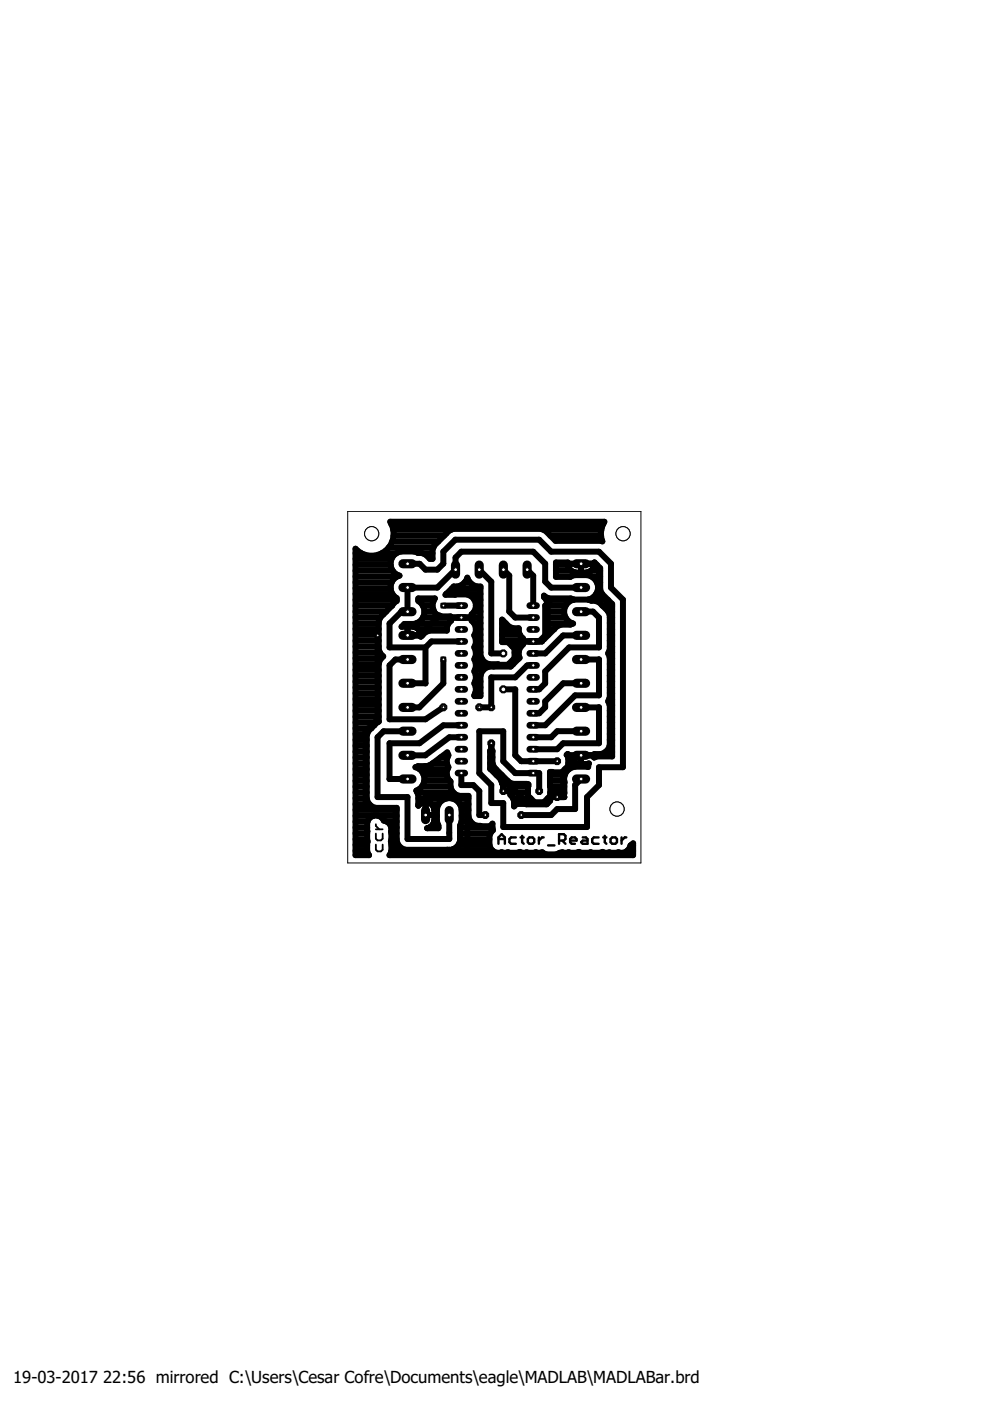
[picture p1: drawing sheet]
<svg xmlns="http://www.w3.org/2000/svg" width="210mm" height="297mm" viewBox="0 0 210 297" stroke-linecap="round" stroke-linejoin="round" font-family="sans-serif">
<defs><g id="words">
<g font-size="3.5">
<text x="2.8" y="293.2">19-03-2017</text>
<text x="21.9" y="293.2">22:56 mirrored C:\Users\Cesar Cofre\Documents\eagle\MADLAB\MADLABar.brd</text>
</g>
</g></defs>
<g fill="none" stroke="#000" stroke-width=".51">
<path d="M105.7 178.9v-1.4l.7-.6 .6 .6v1.4M105.7 177.9h1.3M109.4 177.5h-1l-.4 .4v.7l.4 .3h1M110.4 177.5h.6M110.7 177.2v1.4l.3 .3M112.2 177.5h.7l.4 .4v.7l-.4 .3h-.7l-.3-.3v-.7zM114.3 177.5v1.4M115.3 177.5h-.4l-.6 .7M116.2 179.2h1.4M118.5 178.2h1l.4-.3v-.7l-.4-.3h-1v2M119.2 178.2l.7 .7M120.9 178.2h1.3v-.3l-.3-.4h-.7l-.3 .4v.7l.3 .3h.7"/>
<path d="M123.5 177.5h.7l.4 .4v1h-1.1l-.3-.3 .3-.4h1.1M126.9 177.5h-1l-.3 .4v.7l.3 .3h1M127.9 177.5h.7M128.2 177.2v1.4l.4 .3M129.8 177.5h.7l.3 .4v.7l-.3 .3h-.7l-.3-.3v-.7zM131.8 177.5v1.4M132.8 177.5h-.3l-.7 .7"/>
</g>
<path d="M79.7 174.8v.3l.7 .7M79.7 176.7v1.1l.4 .4h.7l.3-.4v-1.1M79.7 179.1v1l.4 .4h.7l.3-.4v-1M79.7 175.8h1.4" fill="none" stroke="#000" stroke-width=".38"/>
<g fill="none" stroke="#000" stroke-width="1.3">
<path d="M75.4 119.8h7.4M75.4 118.5h7.6M75.4 117.3h1.2M75.7 116.7h.1M75.7 116.7l1.1 .7M75.7 116.7l-.3-.4v65h2.9l-.4-.8v-6.1a1.85 1.85 0 0 1 1.6-1.5 1.85 1.85 0 0 1 1.9 1.1 1.8 1.8 0 0 1 1.6 1.5M76.8 117.4h.1M76.8 117.4l1.3 .4h1.3l1.3-.4M80.7 117.4h.1M81 117.3h3.1M81.9 116.7h.1M81.9 116.7l-1.2 .7"/>
<path d="M82.4 116.1h9.5M83 111.1h44.9M83 118.5a2.61 2.61 0 0 0 1.7 3.5 2.6 2.6 0 0 0-1.9 2.2 2.6 2.6 0 0 0 1.3 2.6v.6l-3.5 3.5-.3 .8v6l.3 .9 .7 .6-.7 .6-.3 .8v12.4l-.3 .1-1.9 1.9-.3 .9v13.6l.3 .8 .7 .6 .8 .4h4.5v7.1l.4 .8M83.1 114.8h9.8M83.4 112.3h12.2M83.4 113.6h10.8M86.4 119.5h2.6l1.2 1.3h2.5l1.3-1.3v-2.5l2.5-2.6h17.8l2.6 2.6h10.1l2.5 2.5v5.1l2.6 2.5v35.6h-5.1v3.8l-2.5 2.5v6.3h-17.8v-5h-2.5v-3.8l-2.6-2.6v-8.9h5.1v6.4l2.5 2.5h5.1v3.8M89.5 117.3h2.2M115.2 112.3h12.3M116.7 113.6h10.7M117.9 119.8h2.5M120.4 119.5h5.6"/>
<path d="M123.2 119.5v1.9M123.2 119.8h.1M125.8 119.5l1.2 1.3v5.1M126 119.8h.6M127.6 114.5l.1 .3-9.9-.1-2.2-2.2-.8-.4h-18.7l-.9 .4-3.1 3.2-.4 .8v2h-.6l-.8-.9-.9-.4h-.8a5.6 5.6 0 0 0-4.2-.1l-.6 .3-.8 1.1M127.6 111.8v.1M127.6 114.5h.1M127.6 111.8l-.2 1.4 .2 1.3M127.6 111.8l.5-1.2h-45.4a4.7 4.7 0 0 1-.8 6.1M75.4 139.6h5.5M75.4 138.3h5.1M75.4 137.1h4.9"/>
<path d="M75.4 135.8h4.9M75.4 134.6h4.9M75.4 133.4h4.9M75.4 132.1h4.9M75.4 130.9h5.3M75.4 129.7h6.5M75.4 128.4h7.7M75.4 127.2h8.7M75.4 125.9h7.8M75.4 124.7h7.4M75.4 123.5h7.6M75.4 122.2h8.8"/>
<path d="M75.4 121h7.8M80.1 134.7v17.8l-2.6 2.5v15.3l1.3 1.2h5.1v8.9h15.2v-11.4h-8.9v3.8M86.4 124.6h.1M86.4 124.6v5.1h-1.3l-2.5 2.5v5.1h7.6M86.4 132.9v1.8M86.4 139.8h-2.6l-1.2 1.3v11.4h7.6l3.8-2.5M86.4 134.7h2.8M86.4 134.6h.1M86.4 133.4h.1M86.4 124.6h6.3l3.9-3.8v-2.6l1.2-1.2h15.3l2.5 2.5v3.8l1.3 1.3h6.3M88.3 132.1h6.8M88.6 133.4h6.1"/>
<path d="M88.7 127.2h3.3M89 134.7l3.7-3.8h8.9v10.2h6.4l1.2-1.3v-3.8h5.7M89.2 134.6h.4M89.6 128.4h2.1M89.7 130.9h5.8M90 129.7h2M90.2 137.3v7.6h-3.8M94 139.8v5.1l-5.1 5.1h-2.5M94 128.4h3.8M94.6 125.9h7.3M94.7 125.9h.1M95.1 132.1l-.4 .9v.7h-3.7l-.8 .4-.9 .9-.1-.4"/>
<path d="M95.1 132.1l.6-.5-.2-.9h-1.9a2.43 2.43 0 0 1-1.4-3.8h-3.5v.5a2.62 2.62 0 0 1 1.2 2.8 2.62 2.62 0 0 1-2.2 2.1h-2l-.6 .6h2.4a1.84 1.84 0 0 1 1.7 1.7M95.8 124.7h6.1M97.8 136h-6.3l-1.3 1.3M97.8 130.9v.1M98.5 123.5h1.1M100.1 130.9h1.8M100.5 132.1h1.4M100.6 129.7h1.3M100.6 127.2h1.3M100.6 134.6h1.3M100.6 137.1h1.3M100.7 139.6h1.4"/>
<path d="M100.9 138.3h1M100.9 135.8h1M100.9 133.4h1M100.9 128.4h1M101.6 120.8l2.6 2.5v15.2h2.5M106.4 135.8h4.3M106.4 134.6h3.9M106.4 133.4h3.6M106.4 132.1h.8M106.7 120.8l1.3 1.2v7.7l1.2 1.2h3.9M108.6 137.1h1.8M109.1 139.6h1"/>
<path d="M109.1 138.3h.9M110.7 135.9l.1-.5a2.42 2.42 0 0 1-.8-2.2h-1.2l-.9-.3-1.5-1.5v4.7h1.3l1.4 1.4v2l-1.4 1.4-4-.1-.8-.3-.7-.7-.3-.8v-14.6a2.6 2.6 0 0 1-2.8-1.9 2.62 2.62 0 0 1-2.9 1.9l-1.8 1.7 4.6-.1a2.44 2.44 0 0 1 1.9 1.9 2.44 2.44 0 0 1-.9 2.4v1.3a2.47 2.47 0 0 1 .6 3.1l.3 .8v1l-.3 .8 .3 .8v.9l-.3 .8 .3 .8v.9l-.3 .8 .3 .9v.9l-.3 .8 .3 .8v.9l-.3 1M110.7 135.9l.1 .7a2.48 2.48 0 0 0-.6 2.9l-1.9 1.8h-4.6l-.8 .4-.7 .6-.3 .9v4.4h-1.3M111.8 120.8l1.3 1.3v6.3M113.1 136h.1M114.9 136h.1M115.3 126.3l1.1 .6h4.6l.7 .2a2.61 2.61 0 0 0-2.1 2.5 2.61 2.61 0 0 0 1.9 2.6l-.6 .2h-2l-.8 .4-2.8 2.8-.1-.2a2.39 2.39 0 0 0 .6-3.2l.3-.8v-.9l-.3-.8a2.29 2.29 0 0 0-.5-3.1zM115.8 129.7h3.8M115.8 132.1h5.5M115.8 127.2h5.7M115.8 134.6h.5M116.1 133.4h1.4"/>
<path d="M116.1 130.9h3.8M116.1 128.4h3.9M117.5 133.4v.1M117.9 122.2h3.1M117.9 121h3.2M123.2 129.7h2.5l1.3 1.2v6.4h-6.3l-5.1 5v2.6l-1.3 1.3h-1.2M123.2 124.6h.1M123.2 121h.1M123.2 134.7h-3.8l-3.8 3.8h-2.5M123.2 139.8h3.8M124.9 127.2h4M125.3 121h2"/>
<path d="M125.4 122.2h1.9M126.4 125.9h1.3M126.6 123.5h.7M126.8 124.7h.5M127 125.9l-1.3 1.2h-8.8l-1.3 1.3v6.3l-1.3 1.3M127 139.8v7.6h-5.1l-6.3 6.4h-2.5M127 125.9l2.5 2.5v31.7h-9.1M127 139.8h.1M127.7 128.4h2.1M128.9 129.7h.9M129.1 138.3h.7M129.3 139.6h.5"/>
<path d="M129.3 137.1h.5M129.3 135.8h.5M129.3 134.6h.5M129.3 133.4h.5M129.3 132.1h.5M129.3 130.9h.5M75.4 159.4h2.4M75.4 158.1h2.4M75.4 156.9h2.4M75.4 155.6h2.5M75.4 154.4h3.3M75.4 153.2h4.6"/>
<path d="M75.4 151.9h4.9M75.4 150.7h4.9M75.4 149.5h4.9M75.4 148.2h4.9M75.4 147h4.9M75.4 145.8h4.9M75.4 144.5h4.9M75.4 143.3h4.9M75.4 142h4.9M75.4 140.8h4.9M78.8 154.4h.1M79.4 153.8h.1"/>
<path d="M86.4 155h-5.1l-1.2 1.3v12.7h6.3v8.9h8.9l-.1-5.1M97.8 153.8h-3.8l-5.1 3.8h-6.3v7.6h3.8M97.8 156.3h-2.5l-5.1 3.8h-3.8M100.6 147.6h.1M100.7 142h1.8M100.7 144.5h1.2M100.7 147h1.2M100.9 145.8h1M100.9 143.3h1M100.9 140.8h2.7M103.9 159.4h.5M104.2 157.6v5.1l2.5 2.5v2.5"/>
<path d="M104.2 157.6h.1M104.2 158.1h.1M106.7 146.2h2.5v13.9l1.3 1.3h7.6M107.8 140.8h1M113.1 141.1h-1.3l-2.6 2.5h-5v6.4h-2.6M123.2 144.9h-3.8l-3.8 3.8v1.3l-1.3 1.2h-1.2M123.2 150h3.8v7.6h-7.6l-1.3 1.3h-5M123.2 155h-5l-1.3 1.3h-3.8M128.5 159.4h1.3M129.2 148.2h.6M129.3 158.1h.5M129.3 149.5h.5"/>
<path d="M129.3 149.5l-.4-.8 .4-.8v-8.5l-.4-.9 .4-.8v-7.2l-.4-.9-1.9-1.9-.8-.3h-.8l-.7-.3a2.63 2.63 0 0 0 2.1-2.6 2.63 2.63 0 0 0-2.3-2.6h-2.6l-1 .4h-3v-3h2.5a1.87 1.87 0 0 0 1.7 2.1h2.2a1.87 1.87 0 0 0 1.7-2.1l1.3 1.2v4.5l.3 .9 2.2 2.2v32.3h-3.2l-.6 .2M129.3 149.5v8.5a2.56 2.56 0 0 1-3.3 1.9v.7M129.3 156.9h.5M129.3 155.6h.5M129.3 154.4h.5M129.3 153.2h.5M129.3 151.9h.5M129.3 150.7h.5M129.3 147h.5M129.3 145.8h.5M129.3 144.5h.5M129.3 143.3h.5"/>
<path d="M129.3 142h.5M129.3 140.8h.5M75.4 170.5h2.9M75.4 169.2h2.4M75.4 179.2h2.5M75.4 177.9h2.5M75.4 176.7h2.5M75.4 175.5h2.5M75.4 174.2h2.5M75.4 173h3.8M75.4 171.7h8.7M75.4 168h2.4"/>
<path d="M75.4 166.8h2.4M75.4 165.5h2.4M75.4 164.3h2.4M75.4 163.1h2.4M75.4 161.8h2.4M75.4 160.6h2.4M80.2 173h3.9M82 174.2h2.1M83 175.5h1.1M83 175.5v5l-.4 .8h51.6v-2.5l-.3 .4M83 179.2h1.5M83 177.9h1.1"/>
<path d="M83 176.7h1.1M88.5 168h7.6M88.7 170.5h.3M88.7 170.8h.1M88.7 170.8a1.85 1.85 0 0 1 2-.7 1.85 1.85 0 0 1 1.4 1.6M88.7 169.2h6.1M88.9 163.1h6M89 163.1l-.9-.4a2.7 2.7 0 0 1 2.2-.2l1.2-.4 3.3-2.6 .3 .6-.4 .8v1l.4 .8a2.27 2.27 0 0 0 .4 3 2.44 2.44 0 0 0 1.9 3h1.9v4.6a2.44 2.44 0 0 0 2.6 1.9h2l.5-.6 .1 1.4-.4 .5-.3 .7v2.1a1.9 1.9 0 0 0 2.6 1.4l.3 .1 1-.1 .3 .1h1.7l.5-.2 .5 .2h2.6l.3-.1 1 .1 .4-.1 .8 .4h2.1l1.3-.4 .3 .1 1.1-.1 .2 .1h1.5l.4-.2 .5 .2h1.7l.3-.1 .3 .1h1.8l.4-.2 .5 .2h2.7l.2-.1a1.85 1.85 0 0 0 2.6-1.4M89 163.1a2.63 2.63 0 0 1 .5 3.7M89.5 166.8l-1.2 .8 .4 1v2.2M89.5 166.8h6M89.8 164.3h4.9"/>
<path d="M90 165.5h5.4M90.2 170.5h.1M90.2 172.8h1.9M90.2 171.7h.1M90.6 175.6h2.4v-.6a5.7 5.7 0 0 1-.2-4.2 2.64 2.64 0 0 1 2.8-1.6 2.64 2.64 0 0 1 2.3 2.3v2.6l-.4 .9 .1 3.3M91 175.5h2M91.1 175.4l-.5 .2M91.5 170.5h1.5M91.7 161.8h3M92 174.2h.7M92.1 171.7v2.2a1.75 1.75 0 0 1-1 1.5M92.1 173h.5"/>
<path d="M92.1 171.7h.5M93.4 160.6h1.5M95.7 169.2h3.6M97.2 179.2h.1M97.2 179.2h6.6M97.5 170.5h1.8M97.5 176.7h6.5M97.5 175.5h6.9M97.6 178.3v.1a2.39 2.39 0 0 1-1.8 1.8h-9.9l-.8-.4-.6-.6M97.6 177.9h6.2M97.6 178.3h.1M97.8 163.9v2.6h2.6l1.2 1.2v5.1h1.3"/>
<path d="M97.9 174.2h1.9M97.9 173h1.4M97.9 171.7h1.4M103.9 161.8h.5M103.9 160.6h.5M104 163.1h1.2M104.4 161.8v-2.6h-.5v3.8l2.2 2.2 .3 .9h1l.9 1v1.3l-.1 .1 .4 .5 .4 .8v1.2l.5-.5h2.1M104.4 161.8l.4 .9 3.1 3.2 .9 .3h2.9l.3 .1v.5M105.2 164.3h1.2M106.3 165.5h1.3M106.7 167.7h2.5l2.6 2.6h3.8l1.3-1.3M106.7 166.8h.1"/>
<path d="M108 166.8h4M108.3 168h3.7M108.8 169.2h3.7M109 170.5h.5M112 166.8v1.9l1.3 1.4h2l1.2-1.2v.8l.1 .1-.7 .7h-4.4M116.1 169.2h.4M116.5 169h3.2M116.6 165.5h3M116.6 164.3h3.2M116.7 168h.1M116.7 166.8h3M118.1 167.4v1.6"/>
<path d="M118.1 168h.1M119.4 168h.3M119.6 165.5l.1 2.8-.9-.9h-1.3l-.8 .8v-1.4M119.8 163.1h.8M120.1 160.1l.3-.2v.4zM120.5 161.8h1M120.6 163.1a2.75 2.75 0 0 0-1 2.4M120.6 163.1l1.3-.5h2.8l.2-.7-2.8 .1a1.81 1.81 0 0 1-1.6-1.2v1.6l-1.4 1.3h-2.5l.1 3.1M121.9 160.1v1.3l-2.5 2.5v5.1M123.2 160.1v1.9M123.2 165.2l-1.3 1.2v5.1h-3.8l-1.2 1.3h-6.4M123.2 161.8h.1"/>
<path d="M123.2 160.6h.1M126 160.6h.1M128.3 160.1h-.1M133.7 179.2v.1M133.9 179.2h-.2M133.9 179.2h.3M75.4 180.4h2.5M83 180.4h21.5M133 180.4h1.2"/>
</g>
<path d="M111.8 119.8v1.9" fill="none" stroke="#000" stroke-width="1.9"/>
<circle cx="111.8" cy="120.8" r=".4" fill="#fff" stroke="#000" stroke-width=".21"/>
<path d="M106.7 119.8v1.9" fill="none" stroke="#000" stroke-width="1.9"/>
<circle cx="106.7" cy="120.8" r=".4" fill="#fff" stroke="#000" stroke-width=".21"/>
<path d="M122.2 134.7h2" fill="none" stroke="#000" stroke-width="1.9"/>
<circle cx="123.2" cy="134.7" r=".4" fill="#fff" stroke="#000" stroke-width=".21"/>
<path d="M122.2 129.7h2" fill="none" stroke="#000" stroke-width="1.9"/>
<circle cx="123.2" cy="129.7" r=".4" fill="#fff" stroke="#000" stroke-width=".21"/>
<path d="M85.4 139.8h2" fill="none" stroke="#000" stroke-width="1.9"/>
<circle cx="86.4" cy="139.8" r=".4" fill="#fff" stroke="#000" stroke-width=".21"/>
<path d="M85.4 144.9h2" fill="none" stroke="#000" stroke-width="1.9"/>
<circle cx="86.4" cy="144.9" r=".4" fill="#fff" stroke="#000" stroke-width=".21"/>
<path d="M122.2 144.9h2" fill="none" stroke="#000" stroke-width="1.9"/>
<circle cx="123.2" cy="144.9" r=".4" fill="#fff" stroke="#000" stroke-width=".21"/>
<path d="M122.2 139.8h2" fill="none" stroke="#000" stroke-width="1.9"/>
<circle cx="123.2" cy="139.8" r=".4" fill="#fff" stroke="#000" stroke-width=".21"/>
<path d="M122.2 155h2" fill="none" stroke="#000" stroke-width="1.9"/>
<circle cx="123.2" cy="155" r=".4" fill="#fff" stroke="#000" stroke-width=".21"/>
<path d="M122.2 150h2" fill="none" stroke="#000" stroke-width="1.9"/>
<circle cx="123.2" cy="150" r=".4" fill="#fff" stroke="#000" stroke-width=".21"/>
<path d="M101.6 119.8v1.9" fill="none" stroke="#000" stroke-width="1.9"/>
<circle cx="101.6" cy="120.8" r=".4" fill="#fff" stroke="#000" stroke-width=".21"/>
<path d="M96.6 119.8v1.9" fill="none" stroke="#000" stroke-width="1.9"/>
<circle cx="96.6" cy="120.8" r=".4" fill="#fff" stroke="#000" stroke-width=".21"/>
<path d="M85.4 119.5h2" fill="none" stroke="#000" stroke-width="1.9"/>
<circle cx="86.4" cy="119.5" r=".4" fill="#fff" stroke="#000" stroke-width=".21"/>
<path d="M85.4 124.6h2" fill="none" stroke="#000" stroke-width="1.9"/>
<circle cx="86.4" cy="124.6" r=".4" fill="#fff" stroke="#000" stroke-width=".21"/>
<path d="M85.4 129.7h2" fill="none" stroke="#000" stroke-width="1.9"/>
<circle cx="86.4" cy="129.7" r=".4" fill="#fff" stroke="#000" stroke-width=".21"/>
<path d="M85.4 134.7h2" fill="none" stroke="#000" stroke-width="1.9"/>
<circle cx="86.4" cy="134.7" r=".4" fill="#fff" stroke="#000" stroke-width=".21"/>
<path d="M122.2 124.6h2" fill="none" stroke="#000" stroke-width="1.9"/>
<circle cx="123.2" cy="124.6" r=".4" fill="#fff" stroke="#000" stroke-width=".21"/>
<path d="M122.2 119.5h2" fill="none" stroke="#000" stroke-width="1.9"/>
<circle cx="123.2" cy="119.5" r=".4" fill="#fff" stroke="#000" stroke-width=".21"/>
<path d="M112.3 153.8h1.4" fill="none" stroke="#000" stroke-width="1.4"/>
<circle cx="113.1" cy="153.8" r=".36" fill="#fff" stroke="#000" stroke-width=".21"/>
<path d="M112.3 156.3h1.4" fill="none" stroke="#000" stroke-width="1.4"/>
<circle cx="113.1" cy="156.3" r=".36" fill="#fff" stroke="#000" stroke-width=".21"/>
<path d="M112.3 158.9h1.4" fill="none" stroke="#000" stroke-width="1.4"/>
<circle cx="113.1" cy="158.9" r=".36" fill="#fff" stroke="#000" stroke-width=".21"/>
<path d="M112.3 161.4h1.4" fill="none" stroke="#000" stroke-width="1.4"/>
<circle cx="113.1" cy="161.4" r=".36" fill="#fff" stroke="#000" stroke-width=".21"/>
<path d="M112.3 163.9h1.4" fill="none" stroke="#000" stroke-width="1.4"/>
<circle cx="113.1" cy="163.9" r=".36" fill="#fff" stroke="#000" stroke-width=".21"/>
<path d="M112.3 141.1h1.4" fill="none" stroke="#000" stroke-width="1.4"/>
<circle cx="113.1" cy="141.1" r=".36" fill="#fff" stroke="#000" stroke-width=".21"/>
<path d="M112.3 143.6h1.4" fill="none" stroke="#000" stroke-width="1.4"/>
<circle cx="113.1" cy="143.6" r=".36" fill="#fff" stroke="#000" stroke-width=".21"/>
<path d="M112.3 146.2h1.4" fill="none" stroke="#000" stroke-width="1.4"/>
<circle cx="113.1" cy="146.2" r=".36" fill="#fff" stroke="#000" stroke-width=".21"/>
<path d="M112.3 148.7h1.4" fill="none" stroke="#000" stroke-width="1.4"/>
<circle cx="113.1" cy="148.7" r=".36" fill="#fff" stroke="#000" stroke-width=".21"/>
<path d="M112.3 151.2h1.4" fill="none" stroke="#000" stroke-width="1.4"/>
<circle cx="113.1" cy="151.2" r=".36" fill="#fff" stroke="#000" stroke-width=".21"/>
<path d="M112.3 128.4h1.4" fill="none" stroke="#000" stroke-width="1.4"/>
<circle cx="113.1" cy="128.4" r=".36" fill="#fff" stroke="#000" stroke-width=".21"/>
<path d="M112.3 130.9h1.4" fill="none" stroke="#000" stroke-width="1.4"/>
<circle cx="113.1" cy="130.9" r=".36" fill="#fff" stroke="#000" stroke-width=".21"/>
<path d="M112.3 133.5h1.4" fill="none" stroke="#000" stroke-width="1.4"/>
<circle cx="113.1" cy="133.5" r=".36" fill="#fff" stroke="#000" stroke-width=".21"/>
<path d="M112.3 136h1.4" fill="none" stroke="#000" stroke-width="1.4"/>
<circle cx="113.1" cy="136" r=".36" fill="#fff" stroke="#000" stroke-width=".21"/>
<path d="M112.3 138.5h1.4" fill="none" stroke="#000" stroke-width="1.4"/>
<circle cx="113.1" cy="138.5" r=".36" fill="#fff" stroke="#000" stroke-width=".21"/>
<path d="M97.1 163.9h1.4" fill="none" stroke="#000" stroke-width="1.4"/>
<circle cx="97.8" cy="163.9" r=".36" fill="#fff" stroke="#000" stroke-width=".21"/>
<path d="M97.1 161.4h1.4" fill="none" stroke="#000" stroke-width="1.4"/>
<circle cx="97.8" cy="161.4" r=".36" fill="#fff" stroke="#000" stroke-width=".21"/>
<path d="M97.1 158.9h1.4" fill="none" stroke="#000" stroke-width="1.4"/>
<circle cx="97.8" cy="158.9" r=".36" fill="#fff" stroke="#000" stroke-width=".21"/>
<path d="M97.1 156.3h1.4" fill="none" stroke="#000" stroke-width="1.4"/>
<circle cx="97.8" cy="156.3" r=".36" fill="#fff" stroke="#000" stroke-width=".21"/>
<path d="M97.1 153.8h1.4" fill="none" stroke="#000" stroke-width="1.4"/>
<circle cx="97.8" cy="153.8" r=".36" fill="#fff" stroke="#000" stroke-width=".21"/>
<path d="M97.1 151.2h1.4" fill="none" stroke="#000" stroke-width="1.4"/>
<circle cx="97.8" cy="151.2" r=".36" fill="#fff" stroke="#000" stroke-width=".21"/>
<path d="M97.1 148.7h1.4" fill="none" stroke="#000" stroke-width="1.4"/>
<circle cx="97.8" cy="148.7" r=".36" fill="#fff" stroke="#000" stroke-width=".21"/>
<path d="M97.1 146.2h1.4" fill="none" stroke="#000" stroke-width="1.4"/>
<circle cx="97.8" cy="146.2" r=".36" fill="#fff" stroke="#000" stroke-width=".21"/>
<path d="M97.1 143.6h1.4" fill="none" stroke="#000" stroke-width="1.4"/>
<circle cx="97.8" cy="143.6" r=".36" fill="#fff" stroke="#000" stroke-width=".21"/>
<path d="M97.1 141.1h1.4" fill="none" stroke="#000" stroke-width="1.4"/>
<circle cx="97.8" cy="141.1" r=".36" fill="#fff" stroke="#000" stroke-width=".21"/>
<path d="M97.1 138.5h1.4" fill="none" stroke="#000" stroke-width="1.4"/>
<circle cx="97.8" cy="138.5" r=".36" fill="#fff" stroke="#000" stroke-width=".21"/>
<path d="M97.1 136h1.4" fill="none" stroke="#000" stroke-width="1.4"/>
<circle cx="97.8" cy="136" r=".36" fill="#fff" stroke="#000" stroke-width=".21"/>
<path d="M97.1 133.5h1.4" fill="none" stroke="#000" stroke-width="1.4"/>
<circle cx="97.8" cy="133.5" r=".36" fill="#fff" stroke="#000" stroke-width=".21"/>
<path d="M97.1 130.9h1.4" fill="none" stroke="#000" stroke-width="1.4"/>
<circle cx="97.8" cy="130.9" r=".36" fill="#fff" stroke="#000" stroke-width=".21"/>
<path d="M97.1 128.4h1.4" fill="none" stroke="#000" stroke-width="1.4"/>
<circle cx="97.8" cy="128.4" r=".36" fill="#fff" stroke="#000" stroke-width=".21"/>
<circle cx="104.2" cy="150" r=".78" fill="#000" stroke="#000" stroke-width=".21"/>
<circle cx="104.2" cy="150" r=".3" fill="#fff" stroke="#000" stroke-width=".21"/>
<circle cx="104.2" cy="157.6" r=".78" fill="#000" stroke="#000" stroke-width=".21"/>
<circle cx="104.2" cy="157.6" r=".3" fill="#fff" stroke="#000" stroke-width=".21"/>
<circle cx="118.1" cy="161.4" r=".78" fill="#000" stroke="#000" stroke-width=".21"/>
<circle cx="118.2" cy="161.4" r=".3" fill="#fff" stroke="#000" stroke-width=".21"/>
<circle cx="118.1" cy="169" r=".78" fill="#000" stroke="#000" stroke-width=".21"/>
<circle cx="118.2" cy="169" r=".3" fill="#fff" stroke="#000" stroke-width=".21"/>
<circle cx="114.3" cy="167.7" r=".78" fill="#000" stroke="#000" stroke-width=".21"/>
<circle cx="114.3" cy="167.7" r=".3" fill="#fff" stroke="#000" stroke-width=".21"/>
<circle cx="106.7" cy="167.7" r=".78" fill="#000" stroke="#000" stroke-width=".21"/>
<circle cx="106.7" cy="167.7" r=".3" fill="#fff" stroke="#000" stroke-width=".21"/>
<path d="M85.4 160.1h2" fill="none" stroke="#000" stroke-width="1.9"/>
<circle cx="86.4" cy="160.1" r=".4" fill="#fff" stroke="#000" stroke-width=".21"/>
<path d="M85.4 165.2h2" fill="none" stroke="#000" stroke-width="1.9"/>
<circle cx="86.4" cy="165.2" r=".4" fill="#fff" stroke="#000" stroke-width=".21"/>
<path d="M122.2 165.2h2" fill="none" stroke="#000" stroke-width="1.9"/>
<circle cx="123.2" cy="165.2" r=".4" fill="#fff" stroke="#000" stroke-width=".21"/>
<path d="M122.2 160.1h2" fill="none" stroke="#000" stroke-width="1.9"/>
<circle cx="123.2" cy="160.1" r=".4" fill="#fff" stroke="#000" stroke-width=".21"/>
<circle cx="110.5" cy="172.8" r=".78" fill="#000" stroke="#000" stroke-width=".21"/>
<circle cx="110.5" cy="172.8" r=".3" fill="#fff" stroke="#000" stroke-width=".21"/>
<circle cx="102.9" cy="172.8" r=".78" fill="#000" stroke="#000" stroke-width=".21"/>
<circle cx="102.9" cy="172.8" r=".3" fill="#fff" stroke="#000" stroke-width=".21"/>
<path d="M85.4 150h2" fill="none" stroke="#000" stroke-width="1.9"/>
<circle cx="86.4" cy="150" r=".4" fill="#fff" stroke="#000" stroke-width=".21"/>
<path d="M85.4 155h2" fill="none" stroke="#000" stroke-width="1.9"/>
<circle cx="86.4" cy="155" r=".4" fill="#fff" stroke="#000" stroke-width=".21"/>
<path d="M90.2 171.9v1.9" fill="none" stroke="#000" stroke-width="1.9"/>
<circle cx="90.3" cy="172.8" r=".4" fill="#fff" stroke="#000" stroke-width=".21"/>
<path d="M95.2 171.9v1.9" fill="none" stroke="#000" stroke-width="1.9"/>
<circle cx="95.3" cy="172.8" r=".4" fill="#fff" stroke="#000" stroke-width=".21"/>
<path d="M79.5 134.2h1.1v1h-1.1z" fill="#000" stroke="#000" stroke-width=".21"/>
<circle cx="80.1" cy="134.7" r=".3" fill="#fff" stroke="#000" stroke-width=".21"/>
<path d="M93.5 139.3h1v1h-1z" fill="#000" stroke="#000" stroke-width=".21"/>
<circle cx="94" cy="139.8" r=".3" fill="#fff" stroke="#000" stroke-width=".21"/>
<path d="M93.5 127.9h1v1h-1z" fill="#000" stroke="#000" stroke-width=".21"/>
<circle cx="94" cy="128.4" r=".3" fill="#fff" stroke="#000" stroke-width=".21"/>
<circle cx="94" cy="150" r=".8" fill="#000" stroke="#000" stroke-width=".21"/>
<circle cx="94" cy="150" r=".51" fill="#fff" stroke="#000" stroke-width=".21"/>
<circle cx="101.6" cy="150" r=".8" fill="#000" stroke="#000" stroke-width=".21"/>
<circle cx="101.6" cy="150" r=".51" fill="#fff" stroke="#000" stroke-width=".21"/>
<circle cx="106.7" cy="146.2" r=".8" fill="#000" stroke="#000" stroke-width=".21"/>
<circle cx="106.7" cy="146.2" r=".51" fill="#fff" stroke="#000" stroke-width=".21"/>
<circle cx="106.7" cy="138.5" r=".8" fill="#000" stroke="#000" stroke-width=".21"/>
<circle cx="106.7" cy="138.5" r=".51" fill="#fff" stroke="#000" stroke-width=".21"/>
<g fill="none" stroke="#000" stroke-width=".21">
<path d="M73.7 108.4h62.2v74.6h-62.2z"/>
<circle cx="101.6" cy="150" r=".3"/>
</g>
<circle cx="101.6" cy="150" r=".3" fill="#fff" stroke="#000" stroke-width=".21"/>
<circle cx="94" cy="150" r=".3" fill="none" stroke="#000" stroke-width=".21"/>
<circle cx="94" cy="150" r=".3" fill="#fff" stroke="#000" stroke-width=".21"/>
<circle cx="130.8" cy="171.5" r="1.5" fill="none" stroke="#000" stroke-width=".21"/>
<circle cx="130.8" cy="171.5" r="1.5" fill="#fff" stroke="#000" stroke-width=".21"/>
<circle cx="78.8" cy="113.2" r="1.5" fill="none" stroke="#000" stroke-width=".21"/>
<circle cx="78.8" cy="113.2" r="1.5" fill="#fff" stroke="#000" stroke-width=".21"/>
<circle cx="132.1" cy="113.2" r="1.5" fill="none" stroke="#000" stroke-width=".21"/>
<circle cx="132.1" cy="113.2" r="1.5" fill="#fff" stroke="#000" stroke-width=".21"/>
<use href="#words"/>
</svg>
